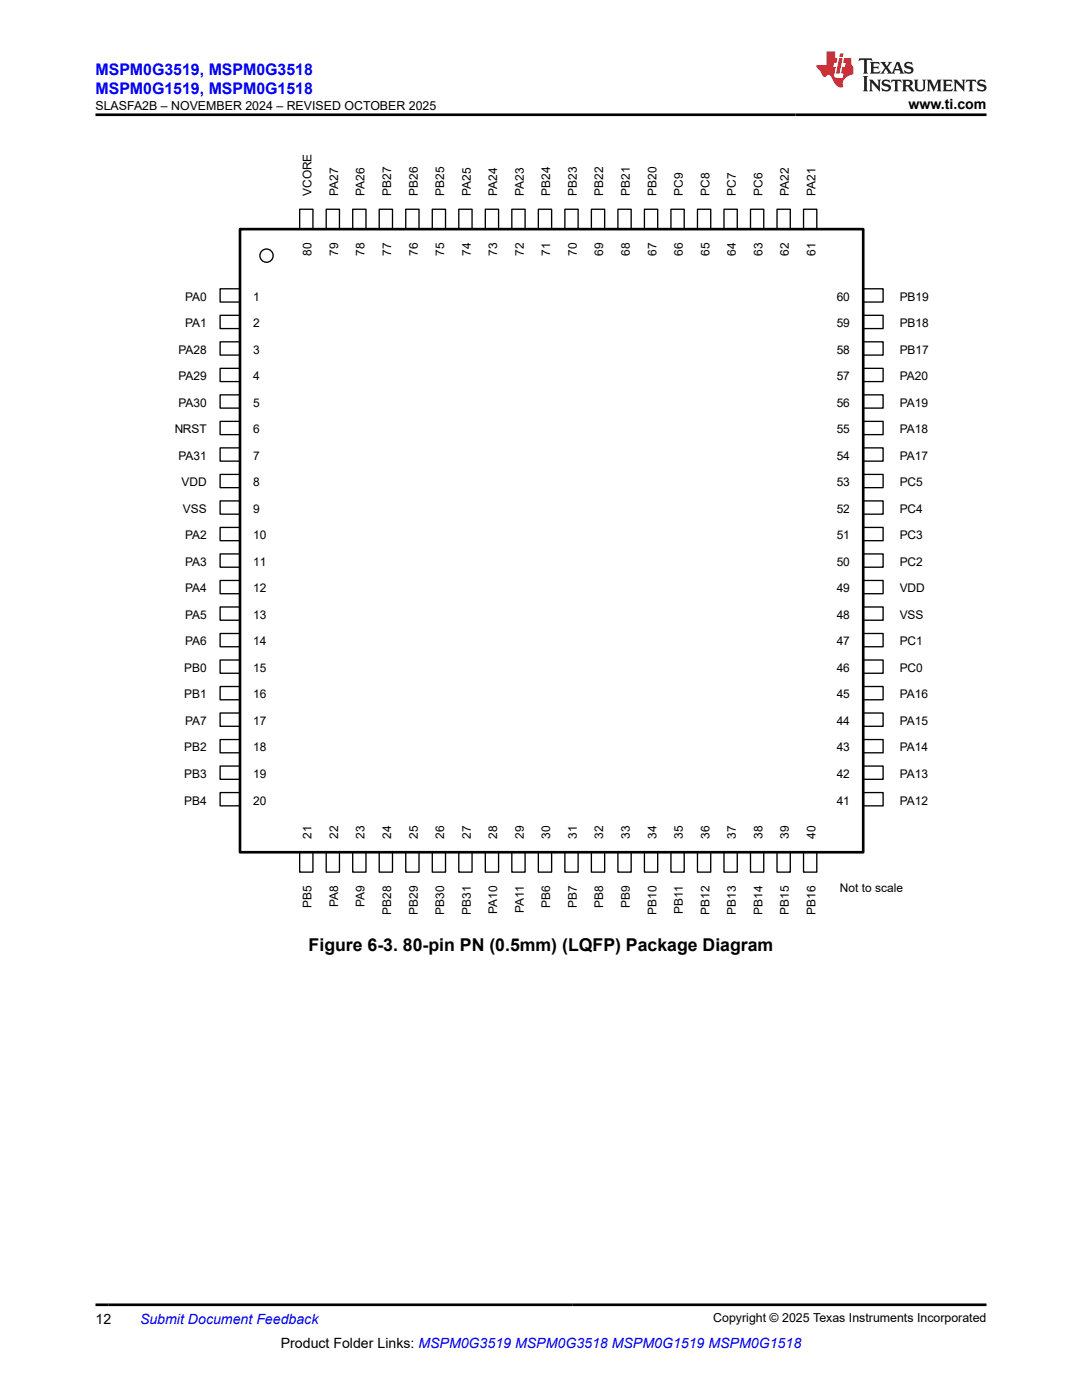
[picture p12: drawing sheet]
<svg xmlns="http://www.w3.org/2000/svg" width="216mm" height="279mm" viewBox="0 0 216 279" stroke-linecap="round" stroke-linejoin="round" font-family="sans-serif">
<defs><g id="words">
<text font-size="3.5" x="61.6" y="189.7">Figure 6-3. 80-pin PN (0.5mm) (LQFP) Package Diagram</text>
<g font-size="3.2" fill="#00f">
<text x="19" y="14.9">MSPM0G3519, MSPM0G3518</text>
<text x="19" y="18.7">MSPM0G1519, MSPM0G1518</text>
</g>
<g font-size="2.8">
<text x="181.3" y="21.8">www.ti.com</text>
<text x="19" y="264.2">12</text>
<text x="56" y="269">Product Folder Links: MSPM0G3519 MSPM0G3518 MSPM0G1519 MSPM0G1518</text>
</g>
<text font-size="2.8" fill="#00f" x="27.9" y="264.2">Submit Document Feedback</text>
<g font-size="2.5">
<text x="19.1" y="21.9">SLASFA2B – NOVEMBER 2024 – REVISED OCTOBER 2025</text>
<text x="142.3" y="263.9">Copyright © 2025 Texas Instruments Incorporated</text>
</g>
<g font-size="2.4">
<text x="62.2" y="39.1" transform="rotate(-90 62.2 39.1)">VCORE</text>
<text x="67.5" y="39.1" transform="rotate(-90 67.5 39.1)">PA27</text>
<text x="72.8" y="39.1" transform="rotate(-90 72.8 39.1)">PA26</text>
<text x="78.1" y="39.1" transform="rotate(-90 78.1 39.1)">PB27</text>
<text x="83.3" y="39.1" transform="rotate(-90 83.3 39.1)">PB26</text>
<text x="88.6" y="39.1" transform="rotate(-90 88.6 39.1)">PB25</text>
<text x="93.9" y="39.1" transform="rotate(-90 93.9 39.1)">PA25</text>
<text x="99.2" y="39.1" transform="rotate(-90 99.2 39.1)">PA24</text>
<text x="104.5" y="39.1" transform="rotate(-90 104.5 39.1)">PA23</text>
<text x="109.8" y="39.1" transform="rotate(-90 109.8 39.1)">PB24</text>
<text x="115.1" y="39.1" transform="rotate(-90 115.1 39.1)">PB23</text>
<text x="120.4" y="39.1" transform="rotate(-90 120.4 39.1)">PB22</text>
<text x="125.7" y="39.1" transform="rotate(-90 125.7 39.1)">PB21</text>
<text x="131" y="39.1" transform="rotate(-90 131 39.1)">PB20</text>
<text x="136.3" y="39.1" transform="rotate(-90 136.3 39.1)">PC9</text>
<text x="141.6" y="39.1" transform="rotate(-90 141.6 39.1)">PC8</text>
<text x="146.8" y="39.1" transform="rotate(-90 146.8 39.1)">PC7</text>
<text x="152.1" y="39.1" transform="rotate(-90 152.1 39.1)">PC6</text>
<text x="157.4" y="39.1" transform="rotate(-90 157.4 39.1)">PA22</text>
<text x="162.7" y="39.1" transform="rotate(-90 162.7 39.1)">PA21</text>
<text x="62.2" y="51" transform="rotate(-90 62.2 51)">80</text>
<text x="67.5" y="51" transform="rotate(-90 67.5 51)">79</text>
<text x="72.8" y="51" transform="rotate(-90 72.8 51)">78</text>
<text x="78.1" y="51" transform="rotate(-90 78.1 51)">77</text>
<text x="83.3" y="51" transform="rotate(-90 83.3 51)">76</text>
<text x="88.6" y="51" transform="rotate(-90 88.6 51)">75</text>
<text x="93.9" y="51" transform="rotate(-90 93.9 51)">74</text>
<text x="99.2" y="51" transform="rotate(-90 99.2 51)">73</text>
<text x="104.5" y="51" transform="rotate(-90 104.5 51)">72</text>
<text x="109.8" y="51" transform="rotate(-90 109.8 51)">71</text>
<text x="115.1" y="51" transform="rotate(-90 115.1 51)">70</text>
<text x="120.4" y="51" transform="rotate(-90 120.4 51)">69</text>
<text x="125.7" y="51" transform="rotate(-90 125.7 51)">68</text>
<text x="131" y="51" transform="rotate(-90 131 51)">67</text>
<text x="136.3" y="51" transform="rotate(-90 136.3 51)">66</text>
<text x="141.6" y="51" transform="rotate(-90 141.6 51)">65</text>
<text x="146.8" y="51" transform="rotate(-90 146.8 51)">64</text>
<text x="152.1" y="51" transform="rotate(-90 152.1 51)">63</text>
<text x="157.4" y="51" transform="rotate(-90 157.4 51)">62</text>
<text x="162.7" y="51" transform="rotate(-90 162.7 51)">61</text>
<text x="37" y="60">PA0</text>
<text x="37" y="65.3">PA1</text>
<text x="50.5" y="60">1</text>
<text x="50.5" y="65.3">2</text>
<text x="166.9" y="60">60</text>
<text x="166.9" y="65.3">59</text>
<text x="179.5" y="60">PB19</text>
<text x="179.5" y="65.3">PB18</text>
<text x="35.6" y="70.6">PA28</text>
<text x="50.5" y="70.6">3</text>
<text x="166.9" y="70.6">58</text>
<text x="179.5" y="70.6">PB17</text>
<text x="35.6" y="75.9">PA29</text>
<text x="50.5" y="75.9">4</text>
<text x="166.9" y="75.9">57</text>
<text x="179.5" y="75.9">PA20</text>
<text x="35.6" y="81.2">PA30</text>
<text x="50.5" y="81.2">5</text>
<text x="166.9" y="81.2">56</text>
<text x="179.5" y="81.2">PA19</text>
<text x="34.8" y="86.5">NRST</text>
<text x="50.5" y="86.5">6</text>
<text x="166.9" y="86.5">55</text>
<text x="179.5" y="86.5">PA18</text>
<text x="35.6" y="91.8">PA31</text>
<text x="50.5" y="91.8">7</text>
<text x="166.9" y="91.8">54</text>
<text x="179.5" y="91.8">PA17</text>
<text x="36.2" y="97.1">VDD</text>
<text x="50.5" y="97.1">8</text>
<text x="166.9" y="97.1">53</text>
<text x="179.5" y="97.1">PC5</text>
<text x="36.5" y="102.3">VSS</text>
<text x="37" y="107.6">PA2</text>
<text x="50.5" y="102.3">9</text>
<text x="50.5" y="107.6">10</text>
<text x="166.9" y="102.3">52</text>
<text x="166.9" y="107.6">51</text>
<text x="179.5" y="102.3">PC4</text>
<text x="179.5" y="107.6">PC3</text>
<text x="37" y="112.9">PA3</text>
<text x="50.5" y="112.9">11</text>
<text x="166.9" y="112.9">50</text>
<text x="179.5" y="112.9">PC2</text>
<text x="37" y="118.2">PA4</text>
<text x="50.5" y="118.2">12</text>
<text x="166.9" y="118.2">49</text>
<text x="179.5" y="118.2">VDD</text>
<text x="37" y="123.5">PA5</text>
<text x="50.5" y="123.5">13</text>
<text x="166.9" y="123.5">48</text>
<text x="179.5" y="123.5">VSS</text>
<text x="37" y="128.8">PA6</text>
<text x="50.5" y="128.8">14</text>
<text x="166.9" y="128.8">47</text>
<text x="179.5" y="128.8">PC1</text>
<text x="36.8" y="134.1">PB0</text>
<text x="50.5" y="134.1">15</text>
<text x="166.9" y="134.1">46</text>
<text x="179.5" y="134.1">PC0</text>
<text x="36.8" y="139.4">PB1</text>
<text x="50.5" y="139.4">16</text>
<text x="166.9" y="139.4">45</text>
<text x="179.5" y="139.4">PA16</text>
<text x="36.8" y="150">PB2</text>
<text x="37" y="144.7">PA7</text>
<text x="50.5" y="144.7">17</text>
<text x="50.5" y="150">18</text>
<text x="166.9" y="144.7">44</text>
<text x="166.9" y="150">43</text>
<text x="179.5" y="144.7">PA15</text>
<text x="179.5" y="150">PA14</text>
<text x="36.8" y="155.3">PB3</text>
<text x="50.5" y="155.3">19</text>
<text x="166.9" y="155.3">42</text>
<text x="179.5" y="155.3">PA13</text>
<text x="36.8" y="160.6">PB4</text>
<text x="50.5" y="160.6">20</text>
<text x="166.9" y="160.6">41</text>
<text x="179.5" y="160.6">PA12</text>
<text x="62.2" y="167.4" transform="rotate(-90 62.2 167.4)">21</text>
<text x="67.5" y="167.4" transform="rotate(-90 67.5 167.4)">22</text>
<text x="72.8" y="167.4" transform="rotate(-90 72.8 167.4)">23</text>
<text x="78.1" y="167.4" transform="rotate(-90 78.1 167.4)">24</text>
<text x="83.3" y="167.4" transform="rotate(-90 83.3 167.4)">25</text>
<text x="88.6" y="167.4" transform="rotate(-90 88.6 167.4)">26</text>
<text x="93.9" y="167.4" transform="rotate(-90 93.9 167.4)">27</text>
<text x="99.2" y="167.4" transform="rotate(-90 99.2 167.4)">28</text>
<text x="104.5" y="167.4" transform="rotate(-90 104.5 167.4)">29</text>
<text x="109.8" y="167.4" transform="rotate(-90 109.8 167.4)">30</text>
<text x="115.1" y="167.4" transform="rotate(-90 115.1 167.4)">31</text>
<text x="120.4" y="167.4" transform="rotate(-90 120.4 167.4)">32</text>
<text x="125.7" y="167.4" transform="rotate(-90 125.7 167.4)">33</text>
<text x="131" y="167.4" transform="rotate(-90 131 167.4)">34</text>
<text x="136.3" y="167.4" transform="rotate(-90 136.3 167.4)">35</text>
<text x="141.6" y="167.4" transform="rotate(-90 141.6 167.4)">36</text>
<text x="146.8" y="167.4" transform="rotate(-90 146.8 167.4)">37</text>
<text x="152.1" y="167.4" transform="rotate(-90 152.1 167.4)">38</text>
<text x="157.4" y="167.4" transform="rotate(-90 157.4 167.4)">39</text>
<text x="162.7" y="167.4" transform="rotate(-90 162.7 167.4)">40</text>
<text x="167.6" y="178">Not to scale</text>
<text x="62.2" y="181.2" transform="rotate(-90 62.2 181.2)">PB5</text>
<text x="67.5" y="181" transform="rotate(-90 67.5 181)">PA8</text>
<text x="72.8" y="181" transform="rotate(-90 72.8 181)">PA9</text>
<text x="78.1" y="182.5" transform="rotate(-90 78.1 182.5)">PB28</text>
<text x="83.3" y="182.5" transform="rotate(-90 83.3 182.5)">PB29</text>
<text x="88.6" y="182.5" transform="rotate(-90 88.6 182.5)">PB30</text>
<text x="93.9" y="182.5" transform="rotate(-90 93.9 182.5)">PB31</text>
<text x="99.2" y="182.3" transform="rotate(-90 99.2 182.3)">PA10</text>
<text x="104.5" y="182.2" transform="rotate(-90 104.5 182.2)">PA11</text>
<text x="109.8" y="181.2" transform="rotate(-90 109.8 181.2)">PB6</text>
<text x="115.1" y="181.2" transform="rotate(-90 115.1 181.2)">PB7</text>
<text x="120.4" y="181.2" transform="rotate(-90 120.4 181.2)">PB8</text>
<text x="125.7" y="181.2" transform="rotate(-90 125.7 181.2)">PB9</text>
<text x="131" y="182.5" transform="rotate(-90 131 182.5)">PB10</text>
<text x="136.3" y="182.3" transform="rotate(-90 136.3 182.3)">PB11</text>
<text x="141.6" y="182.5" transform="rotate(-90 141.6 182.5)">PB12</text>
<text x="146.8" y="182.5" transform="rotate(-90 146.8 182.5)">PB13</text>
<text x="152.1" y="182.5" transform="rotate(-90 152.1 182.5)">PB14</text>
<text x="157.4" y="182.5" transform="rotate(-90 157.4 182.5)">PB15</text>
<text x="162.7" y="182.5" transform="rotate(-90 162.7 182.5)">PB16</text>
</g>
</g></defs>
<path d="M59.8 41.8h2.6v3.9h-2.6z" fill="none" stroke="#000" stroke-width=".27"/>
<path d="M59.8 170.1h2.6v4h-2.6z" fill="#fff"/>
<path d="M59.8 170.1h2.6v4h-2.6z" fill="none" stroke="#000" stroke-width=".27"/>
<path d="M43.9 57.6h4v2.7h-4z" fill="#fff"/>
<path d="M43.9 57.6h4v2.7h-4z" fill="none" stroke="#000" stroke-width=".27"/>
<path d="M172.2 57.6h4v2.7h-4z" fill="#fff"/>
<path d="M172.2 57.6h4v2.7h-4z" fill="none" stroke="#000" stroke-width=".27"/>
<path d="M65.1 41.8h2.6v3.9h-2.6z" fill="#fff"/>
<path d="M65.1 41.8h2.6v3.9h-2.6z" fill="none" stroke="#000" stroke-width=".27"/>
<path d="M65.1 170.1h2.6v4h-2.6z" fill="#fff"/>
<path d="M65.1 170.1h2.6v4h-2.6z" fill="none" stroke="#000" stroke-width=".27"/>
<path d="M43.9 62.9h4v2.7h-4z" fill="#fff"/>
<path d="M43.9 62.9h4v2.7h-4z" fill="none" stroke="#000" stroke-width=".27"/>
<path d="M172.2 62.9h4v2.7h-4z" fill="#fff"/>
<path d="M172.2 62.9h4v2.7h-4z" fill="none" stroke="#000" stroke-width=".27"/>
<path d="M70.4 41.8h2.6v3.9h-2.6z" fill="#fff"/>
<path d="M70.4 41.8h2.6v3.9h-2.6z" fill="none" stroke="#000" stroke-width=".27"/>
<path d="M70.4 170.1h2.6v4h-2.6z" fill="#fff"/>
<path d="M70.4 170.1h2.6v4h-2.6z" fill="none" stroke="#000" stroke-width=".27"/>
<path d="M43.9 68.2h4v2.7h-4z" fill="#fff"/>
<path d="M43.9 68.2h4v2.7h-4z" fill="none" stroke="#000" stroke-width=".27"/>
<path d="M172.2 68.2h4v2.7h-4z" fill="#fff"/>
<path d="M172.2 68.2h4v2.7h-4z" fill="none" stroke="#000" stroke-width=".27"/>
<path d="M75.7 41.8h2.6v3.9h-2.6z" fill="#fff"/>
<path d="M75.7 41.8h2.6v3.9h-2.6z" fill="none" stroke="#000" stroke-width=".27"/>
<path d="M75.7 170.1h2.6v4h-2.6z" fill="#fff"/>
<path d="M75.7 170.1h2.6v4h-2.6z" fill="none" stroke="#000" stroke-width=".27"/>
<path d="M43.9 73.5h4v2.7h-4z" fill="#fff"/>
<path d="M43.9 73.5h4v2.7h-4z" fill="none" stroke="#000" stroke-width=".27"/>
<path d="M172.2 73.5h4v2.7h-4z" fill="#fff"/>
<path d="M172.2 73.5h4v2.7h-4z" fill="none" stroke="#000" stroke-width=".27"/>
<path d="M81 41.8h2.6v3.9h-2.6z" fill="#fff"/>
<path d="M81 41.8h2.6v3.9h-2.6z" fill="none" stroke="#000" stroke-width=".27"/>
<path d="M81 170.1h2.6v4h-2.6z" fill="#fff"/>
<path d="M81 170.1h2.6v4h-2.6z" fill="none" stroke="#000" stroke-width=".27"/>
<path d="M43.9 78.8h4v2.6h-4z" fill="#fff"/>
<path d="M43.9 78.8h4v2.6h-4z" fill="none" stroke="#000" stroke-width=".27"/>
<path d="M172.2 78.8h4v2.6h-4z" fill="#fff"/>
<path d="M172.2 78.8h4v2.6h-4z" fill="none" stroke="#000" stroke-width=".27"/>
<path d="M86.3 41.8h2.6v3.9h-2.6z" fill="#fff"/>
<path d="M86.3 41.8h2.6v3.9h-2.6z" fill="none" stroke="#000" stroke-width=".27"/>
<path d="M86.3 170.1h2.6v4h-2.6z" fill="#fff"/>
<path d="M86.3 170.1h2.6v4h-2.6z" fill="none" stroke="#000" stroke-width=".27"/>
<path d="M43.9 84.1h4v2.6h-4z" fill="#fff"/>
<path d="M43.9 84.1h4v2.6h-4z" fill="none" stroke="#000" stroke-width=".27"/>
<path d="M172.2 84.1h4v2.6h-4z" fill="#fff"/>
<path d="M172.2 84.1h4v2.6h-4z" fill="none" stroke="#000" stroke-width=".27"/>
<path d="M91.5 41.8h2.7v3.9h-2.7z" fill="#fff"/>
<path d="M91.5 41.8h2.7v3.9h-2.7z" fill="none" stroke="#000" stroke-width=".27"/>
<path d="M91.5 170.1h2.7v4h-2.7z" fill="#fff"/>
<path d="M91.5 170.1h2.7v4h-2.7z" fill="none" stroke="#000" stroke-width=".27"/>
<path d="M43.9 89.4h4v2.6h-4z" fill="#fff"/>
<path d="M43.9 89.4h4v2.6h-4z" fill="none" stroke="#000" stroke-width=".27"/>
<path d="M172.2 89.4h4v2.6h-4z" fill="#fff"/>
<path d="M172.2 89.4h4v2.6h-4z" fill="none" stroke="#000" stroke-width=".27"/>
<path d="M96.8 41.8h2.7v3.9h-2.7z" fill="#fff"/>
<path d="M96.8 41.8h2.7v3.9h-2.7z" fill="none" stroke="#000" stroke-width=".27"/>
<path d="M96.8 170.1h2.7v4h-2.7z" fill="#fff"/>
<path d="M96.8 170.1h2.7v4h-2.7z" fill="none" stroke="#000" stroke-width=".27"/>
<path d="M43.9 94.7h4v2.6h-4z" fill="#fff"/>
<path d="M43.9 94.7h4v2.6h-4z" fill="none" stroke="#000" stroke-width=".27"/>
<path d="M172.2 94.7h4v2.6h-4z" fill="#fff"/>
<path d="M172.2 94.7h4v2.6h-4z" fill="none" stroke="#000" stroke-width=".27"/>
<path d="M102.1 41.8h2.7v3.9h-2.7z" fill="#fff"/>
<path d="M102.1 41.8h2.7v3.9h-2.7z" fill="none" stroke="#000" stroke-width=".27"/>
<path d="M102.1 170.1h2.7v4h-2.7z" fill="#fff"/>
<path d="M102.1 170.1h2.7v4h-2.7z" fill="none" stroke="#000" stroke-width=".27"/>
<path d="M43.9 100h4v2.6h-4z" fill="#fff"/>
<path d="M43.9 100h4v2.6h-4z" fill="none" stroke="#000" stroke-width=".27"/>
<path d="M172.2 100h4v2.6h-4z" fill="#fff"/>
<path d="M172.2 100h4v2.6h-4z" fill="none" stroke="#000" stroke-width=".27"/>
<path d="M107.4 41.8h2.7v3.9h-2.7z" fill="#fff"/>
<path d="M107.4 41.8h2.7v3.9h-2.7z" fill="none" stroke="#000" stroke-width=".27"/>
<path d="M107.4 170.1h2.7v4h-2.7z" fill="#fff"/>
<path d="M107.4 170.1h2.7v4h-2.7z" fill="none" stroke="#000" stroke-width=".27"/>
<path d="M43.9 105.3h4v2.6h-4z" fill="#fff"/>
<path d="M43.9 105.3h4v2.6h-4z" fill="none" stroke="#000" stroke-width=".27"/>
<path d="M172.2 105.3h4v2.6h-4z" fill="#fff"/>
<path d="M172.2 105.3h4v2.6h-4z" fill="none" stroke="#000" stroke-width=".27"/>
<path d="M112.7 41.8h2.7v3.9h-2.7z" fill="#fff"/>
<path d="M112.7 41.8h2.7v3.9h-2.7z" fill="none" stroke="#000" stroke-width=".27"/>
<path d="M112.7 170.1h2.7v4h-2.7z" fill="#fff"/>
<path d="M112.7 170.1h2.7v4h-2.7z" fill="none" stroke="#000" stroke-width=".27"/>
<path d="M43.9 110.6h4v2.6h-4z" fill="#fff"/>
<path d="M43.9 110.6h4v2.6h-4z" fill="none" stroke="#000" stroke-width=".27"/>
<path d="M172.2 110.6h4v2.6h-4z" fill="#fff"/>
<path d="M172.2 110.6h4v2.6h-4z" fill="none" stroke="#000" stroke-width=".27"/>
<path d="M118 41.8h2.6v3.9h-2.6z" fill="#fff"/>
<path d="M118 41.8h2.6v3.9h-2.6z" fill="none" stroke="#000" stroke-width=".27"/>
<path d="M118 170.1h2.6v4h-2.6z" fill="#fff"/>
<path d="M118 170.1h2.6v4h-2.6z" fill="none" stroke="#000" stroke-width=".27"/>
<path d="M43.9 115.8h4v2.7h-4z" fill="#fff"/>
<path d="M43.9 115.8h4v2.7h-4z" fill="none" stroke="#000" stroke-width=".27"/>
<path d="M172.2 115.8h4v2.7h-4z" fill="#fff"/>
<path d="M172.2 115.8h4v2.7h-4z" fill="none" stroke="#000" stroke-width=".27"/>
<path d="M123.3 41.8h2.6v3.9h-2.6z" fill="#fff"/>
<path d="M123.3 41.8h2.6v3.9h-2.6z" fill="none" stroke="#000" stroke-width=".27"/>
<path d="M123.3 170.1h2.6v4h-2.6z" fill="#fff"/>
<path d="M123.3 170.1h2.6v4h-2.6z" fill="none" stroke="#000" stroke-width=".27"/>
<path d="M43.9 121.1h4v2.7h-4z" fill="#fff"/>
<path d="M43.9 121.1h4v2.7h-4z" fill="none" stroke="#000" stroke-width=".27"/>
<path d="M172.2 121.1h4v2.7h-4z" fill="#fff"/>
<path d="M172.2 121.1h4v2.7h-4z" fill="none" stroke="#000" stroke-width=".27"/>
<path d="M128.6 41.8h2.6v3.9h-2.6z" fill="#fff"/>
<path d="M128.6 41.8h2.6v3.9h-2.6z" fill="none" stroke="#000" stroke-width=".27"/>
<path d="M128.6 170.1h2.6v4h-2.6z" fill="#fff"/>
<path d="M128.6 170.1h2.6v4h-2.6z" fill="none" stroke="#000" stroke-width=".27"/>
<path d="M43.9 126.4h4v2.7h-4z" fill="#fff"/>
<path d="M43.9 126.4h4v2.7h-4z" fill="none" stroke="#000" stroke-width=".27"/>
<path d="M172.2 126.4h4v2.7h-4z" fill="#fff"/>
<path d="M172.2 126.4h4v2.7h-4z" fill="none" stroke="#000" stroke-width=".27"/>
<path d="M133.9 41.8h2.6v3.9h-2.6z" fill="#fff"/>
<path d="M133.9 41.8h2.6v3.9h-2.6z" fill="none" stroke="#000" stroke-width=".27"/>
<path d="M133.9 170.1h2.6v4h-2.6z" fill="#fff"/>
<path d="M133.9 170.1h2.6v4h-2.6z" fill="none" stroke="#000" stroke-width=".27"/>
<path d="M43.9 131.7h4v2.7h-4z" fill="#fff"/>
<path d="M43.9 131.7h4v2.7h-4z" fill="none" stroke="#000" stroke-width=".27"/>
<path d="M172.2 131.7h4v2.7h-4z" fill="#fff"/>
<path d="M172.2 131.7h4v2.7h-4z" fill="none" stroke="#000" stroke-width=".27"/>
<path d="M139.2 41.8h2.6v3.9h-2.6z" fill="#fff"/>
<path d="M139.2 41.8h2.6v3.9h-2.6z" fill="none" stroke="#000" stroke-width=".27"/>
<path d="M139.2 170.1h2.6v4h-2.6z" fill="#fff"/>
<path d="M139.2 170.1h2.6v4h-2.6z" fill="none" stroke="#000" stroke-width=".27"/>
<path d="M43.9 137h4v2.7h-4z" fill="#fff"/>
<path d="M43.9 137h4v2.7h-4z" fill="none" stroke="#000" stroke-width=".27"/>
<path d="M172.2 137h4v2.7h-4z" fill="#fff"/>
<path d="M172.2 137h4v2.7h-4z" fill="none" stroke="#000" stroke-width=".27"/>
<path d="M144.5 41.8h2.6v3.9h-2.6z" fill="#fff"/>
<path d="M144.5 41.8h2.6v3.9h-2.6z" fill="none" stroke="#000" stroke-width=".27"/>
<path d="M144.5 170.1h2.6v4h-2.6z" fill="#fff"/>
<path d="M144.5 170.1h2.6v4h-2.6z" fill="none" stroke="#000" stroke-width=".27"/>
<path d="M43.9 142.3h4v2.6h-4z" fill="#fff"/>
<path d="M43.9 142.3h4v2.6h-4z" fill="none" stroke="#000" stroke-width=".27"/>
<path d="M172.2 142.3h4v2.6h-4z" fill="#fff"/>
<path d="M172.2 142.3h4v2.6h-4z" fill="none" stroke="#000" stroke-width=".27"/>
<path d="M149.8 41.8h2.6v3.9h-2.6z" fill="#fff"/>
<path d="M149.8 41.8h2.6v3.9h-2.6z" fill="none" stroke="#000" stroke-width=".27"/>
<path d="M149.8 170.1h2.6v4h-2.6z" fill="#fff"/>
<path d="M149.8 170.1h2.6v4h-2.6z" fill="none" stroke="#000" stroke-width=".27"/>
<path d="M43.9 147.6h4v2.6h-4z" fill="#fff"/>
<path d="M43.9 147.6h4v2.6h-4z" fill="none" stroke="#000" stroke-width=".27"/>
<path d="M172.2 147.6h4v2.6h-4z" fill="#fff"/>
<path d="M172.2 147.6h4v2.6h-4z" fill="none" stroke="#000" stroke-width=".27"/>
<path d="M155 41.8h2.7v3.9h-2.7z" fill="#fff"/>
<path d="M155 41.8h2.7v3.9h-2.7z" fill="none" stroke="#000" stroke-width=".27"/>
<path d="M155 170.1h2.7v4h-2.7z" fill="#fff"/>
<path d="M155 170.1h2.7v4h-2.7z" fill="none" stroke="#000" stroke-width=".27"/>
<path d="M43.9 152.9h4v2.6h-4z" fill="#fff"/>
<path d="M43.9 152.9h4v2.6h-4z" fill="none" stroke="#000" stroke-width=".27"/>
<path d="M172.2 152.9h4v2.6h-4z" fill="#fff"/>
<path d="M172.2 152.9h4v2.6h-4z" fill="none" stroke="#000" stroke-width=".27"/>
<path d="M160.3 41.8h2.7v3.9h-2.7z" fill="#fff"/>
<path d="M160.3 41.8h2.7v3.9h-2.7z" fill="none" stroke="#000" stroke-width=".27"/>
<path d="M160.3 170.1h2.7v4h-2.7z" fill="#fff"/>
<path d="M160.3 170.1h2.7v4h-2.7z" fill="none" stroke="#000" stroke-width=".27"/>
<path d="M43.9 158.2h4v2.6h-4z" fill="#fff"/>
<path d="M43.9 158.2h4v2.6h-4z" fill="none" stroke="#000" stroke-width=".27"/>
<path d="M172.2 158.2h4v2.6h-4z" fill="#fff"/>
<g fill="none" stroke="#000" stroke-width=".27">
<path d="M172.2 158.2h4v2.6h-4z"/>
<circle cx="53.2" cy="51" r="1.32"/>
</g>
<path d="M47.9 45.7h124.3v124.4h-124.3z" fill="none" stroke="#000" stroke-width=".53"/>
<path d="M171.5 11.6l-.2 .6 .5-.2h.6v.1v2.2l-.2 .4h1l-.2-.4v-2.2v-.1h.5l.6 .2-.2-.6zM173.6 12.4l.2 .3v1.6l-.2 .4h1.9l.1-.6a1.08 1.08 0 0 1-1.3 .2v-.7h.6l.4 .2v-.7l-.4 .2h-.6v-.5l.2-.2a1 1 0 0 1 1 .3l-.1-.5zM175.7 12.4l.9 1.1-1 1.2h.9l-.2-.2 .5-.8 .4 .8-.2 .2h1.6l-.2-.2 .2-.5h.9l.1 .5-.1 .2h.9l-.2-.4-.8-1.9h-.5l-.9 2.1-.9-1.1 .9-1h-.8l.2 .2-.4 .6-.4-.6 .2-.2zM179 12.8l.4 1h-.7zM180.7 12.5a.65 .65 0 0 0-.2 .7 .65 .65 0 0 0 .6 .5l.6 .1 .1 .3a.79 .79 0 0 1-.7 .4 .79 .79 0 0 1-.7-.5l.1 .7 .2-.1a.93 .93 0 0 0 1.1 0 .93 .93 0 0 0 .4-.9 1.46 1.46 0 0 0-1.2-.6l-.1-.3a1.09 1.09 0 0 1 1.2 .2l-.2-.6-.1 .1-.5-.2zM172.2 15.2l.2 .4v2.2l-.2 .4h1l-.2-.4v-2.2l.2-.4zM173.4 15.9l.2 .4v1.5l-.2 .4h.8l-.3-.4 .1-1.3 1.6 1.8v-2l.2-.4h-.7l.1 .2 .1 1.1-1.2-1.3zM176.2 16a.65 .65 0 0 0-.2 .8 .65 .65 0 0 0 .6 .4l.6 .2 .1 .2a.79 .79 0 0 1-.7 .4 .79 .79 0 0 1-.7-.5l.1 .7 .2-.1a.93 .93 0 0 0 1.1 .1 .93 .93 0 0 0 .4-1 1.46 1.46 0 0 0-1.2-.5l-.1-.4a1.09 1.09 0 0 1 1.2 .2l-.1-.6-.2 .1-.5-.1zM177.9 15.9l-.1 .6a.63 .63 0 0 1 .8-.3v1.6l-.3 .4h1l-.2-.4v-1.6a.66 .66 0 0 1 .8 .3l-.1-.6zM180 15.9l.2 .4v1.5l-.2 .4h1l-.2-.2-.1-.7h.5l.1 .2a.79 .79 0 0 0 1.2 .6l-1-.9a.61 .61 0 0 0 .6-.6 .61 .61 0 0 0-.5-.7zM180.8 16.2h.1a.47 .47 0 0 1 .5 .1 .47 .47 0 0 1 .1 .5l-.1 .1-.7 .1zM182.3 15.9l.2 .2a2.27 2.27 0 0 0 .4 2 1.04 1.04 0 0 0 1.7-.7v-1.3l.2-.2h-.8l.2 .4v1.1a.6 .6 0 0 1-.6 .6 .6 .6 0 0 1-.6-.6v-1.1l.3-.4zM184.9 15.9l.2 .4v1.5l-.2 .4h.8l-.3-.4v-1.4l.9 1.9 .9-1.9v1.4l-.3 .4h1l-.2-.4v-1.5l.2-.4h-.8l-.7 1.5-.6-1.5zM188.1 15.9l.2 .4v1.5l-.2 .4h1.9l.1-.6a1.09 1.09 0 0 1-1.3 .2v-.7h.6l.4 .2v-.6l-.4 .2h-.6v-.6l.2-.1a1.01 1.01 0 0 1 1 .3l-.1-.6zM190.2 15.9l.3 .4v1.5l-.3 .4h.8l-.2-.4v-1.3l1.6 1.8v-2l.2-.4h-.7l.2 .2v1.1l-1.2-1.3zM192.8 15.9l-.1 .6a.63 .63 0 0 1 .8-.3v1.6l-.3 .4h1l-.2-.4v-1.6a.66 .66 0 0 1 .8 .3l-.1-.6zM195.2 16a.65 .65 0 0 0-.2 .8 .65 .65 0 0 0 .6 .4l.6 .2 .2 .2a.79 .79 0 0 1-.7 .4 .79 .79 0 0 1-.7-.5l.1 .7 .2-.1a.93 .93 0 0 0 1 .1 .93 .93 0 0 0 .5-1 1.46 1.46 0 0 0-1.3-.5v-.4a1.09 1.09 0 0 1 1.2 .2l-.2-.6-.2 .1-.5-.1z" fill="#231f20"/>
<path d="M164.9 10.3v2.7h-2l.1 .4 .8 1a.95 .95 0 0 0 1 .9 .59 .59 0 0 1 .5-.4 .59 .59 0 0 1 .5 .3l.4 .8a1.59 1.59 0 0 0 2.1 1.4 1.61 1.61 0 0 1 1-2.3l1-.3-.1-1.5a1.59 1.59 0 0 1-.3-1.7h-1.5l-.2 .9h.6l-.2 .9h-.5l-.2 .9v.3l.4 .1-.1 .9h-.7a.73 .73 0 0 1-1-.7l.3-1.5h-.5l.1-.9h.5l.2-.9h-.5v-1.3zM167.4 11.6l-.6 3.1h.7l.6-3.1zM167.6 10.7l-.1 .6h.7l.1-.6z" fill="#ed1c24"/>
<path d="M19 22.9h177.8M19 260.4h177.8" fill="none" stroke="#000" stroke-width=".53"/>
<use href="#words"/>
</svg>
